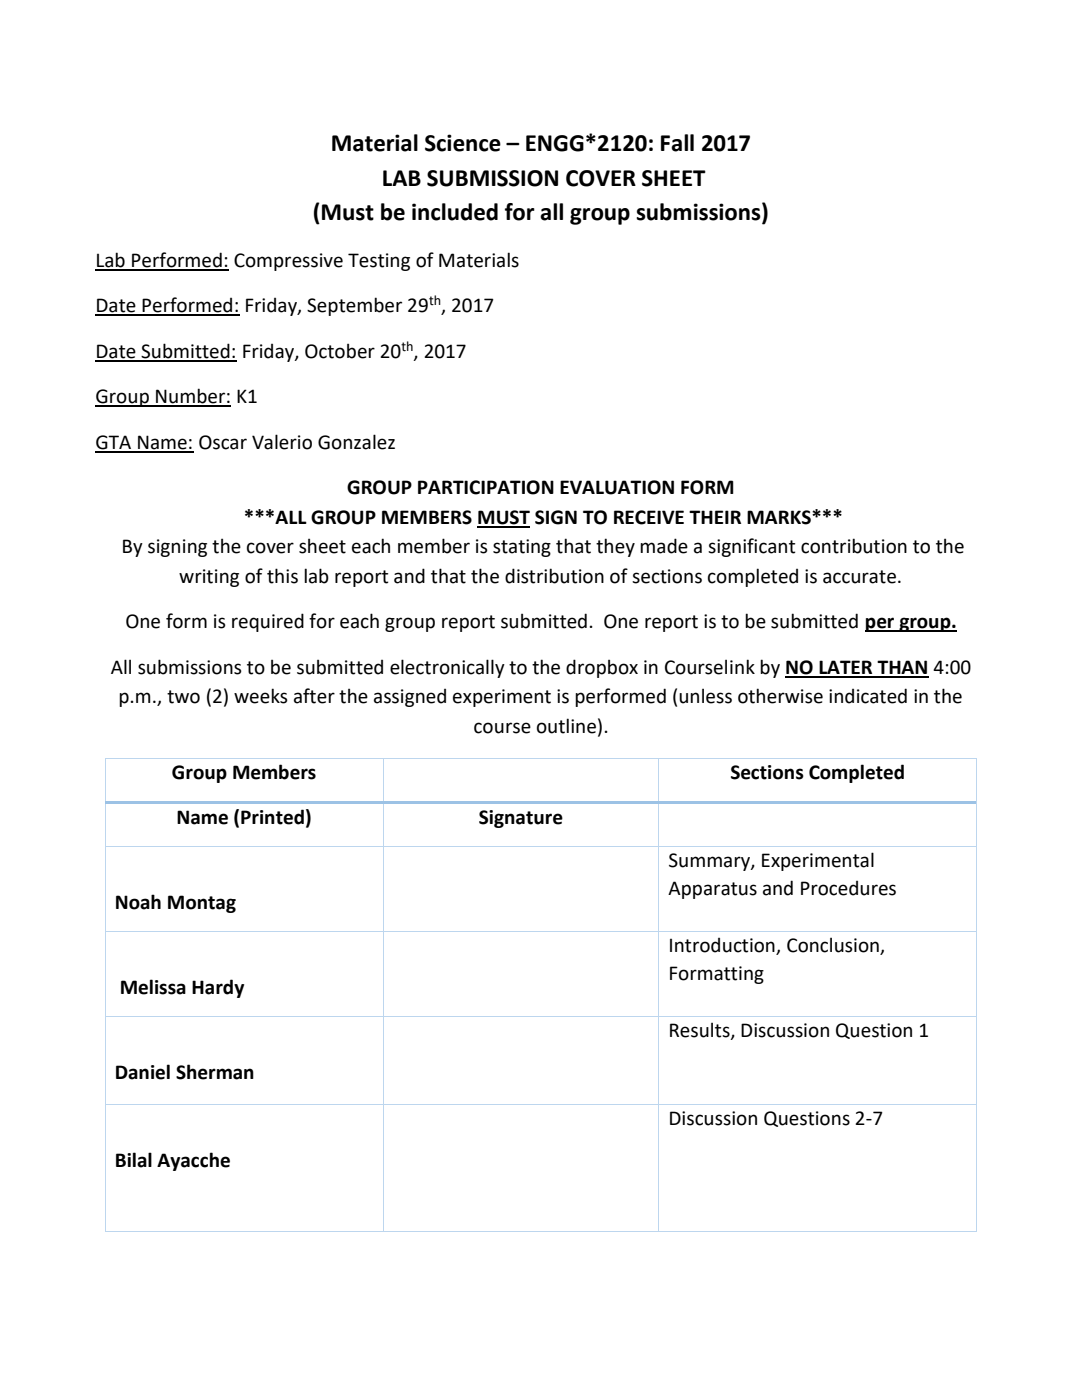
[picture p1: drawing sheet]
<svg xmlns="http://www.w3.org/2000/svg" width="216mm" height="279mm" viewBox="0 0 216 279" stroke-linecap="round" stroke-linejoin="round" font-family="sans-serif">
<defs><g id="words">
<g font-size="5">
<text x="66" y="30.1">Material Science – ENGG*2120: Fall 2017</text>
<text x="76.2" y="37">LAB SUBMISSION COVER SHEET</text>
<text x="62.4" y="43.9">(Must be included for all group submissions)</text>
</g>
<g font-size="4.2">
<text x="19" y="53.3">Lab Performed: Compressive Testing of Materials</text>
<text x="19" y="62.3">Date Performed: Friday, September 29 , 2017</text>
<text x="19" y="71.4">Date Submitted: Friday, October 20 , 2017</text>
<text x="19" y="80.5">Group Number: K1</text>
<text x="19" y="89.6">GTA Name: Oscar Valerio Gonzalez</text>
<text x="69.3" y="98.7">GROUP PARTICIPATION EVALUATION FORM</text>
<text x="48.6" y="104.5">***ALL GROUP MEMBERS MUST SIGN TO RECEIVE THEIR MARKS***</text>
<text x="24.3" y="110.4">By signing the cover sheet each member is stating that they made a significant contribution to the</text>
<text x="35.8" y="116.3">writing of this lab report and that the distribution of sections completed is accurate.</text>
<text x="25" y="125.4">One form is required for each group report submitted. One report is to be submitted per group.</text>
<text x="22.1" y="134.5">All submissions to be submitted electronically to the dropbox in Courselink by NO LATER THAN 4:00</text>
<text x="23.6" y="140.4">p.m., two (2) weeks after the assigned experiment is performed (unless otherwise indicated in the</text>
<text x="94.5" y="146.3">course outline).</text>
<text x="34.3" y="155.6">Group Members</text>
<text x="145.7" y="155.6">Sections Completed</text>
<text x="35.2" y="164.5">Name (Printed)</text>
<text x="95.6" y="164.5">Signature</text>
<text x="133.4" y="173">Summary, Experimental</text>
<text x="133.4" y="178.6">Apparatus and Procedures</text>
<text x="22.9" y="181.5">Noah Montag</text>
<text x="133.4" y="190">Introduction, Conclusion,</text>
<text x="133.4" y="195.6">Formatting</text>
<text x="23.9" y="198.4">Melissa Hardy</text>
<text x="133.4" y="207">Results, Discussion Question 1</text>
<text x="22.9" y="215.4">Daniel Sherman</text>
<text x="133.4" y="224.5">Discussion Questions 2-7</text>
<text x="22.9" y="232.9">Bilal Ayacche</text>
</g>
<g font-size="2.8">
<text x="85.6" y="60.9">th</text>
<text x="80.1" y="70">th</text>
</g>
</g></defs>
<path d="M19 53.9h26.7M19 62.9h28.8M19 72h28.3M19 81.1h27.2M19 90.2h19.6M95.2 105.2h10.6M156.7 135.1h28.6M172.6 126h18.3" fill="none" stroke="#000" stroke-width=".3"/>
<g fill="#bdd6ee">
<path d="M20.9 151.4h.2v.1h-.2z" fill-rule="evenodd"/>
<path d="M20.9 151.4h.2v.1h-.2z" fill-rule="evenodd"/>
</g>
<path d="M21.1 151.5h55.3" fill="none" stroke="#bdd6ee" stroke-width=".2"/>
<path d="M76.4 151.4h.2v.1h-.2z" fill-rule="evenodd" fill="#bdd6ee"/>
<path d="M76.6 151.5h54.8" fill="none" stroke="#bdd6ee" stroke-width=".2"/>
<path d="M131.4 151.4h.2v.1h-.2z" fill-rule="evenodd" fill="#bdd6ee"/>
<path d="M131.6 151.5h63.2" fill="none" stroke="#bdd6ee" stroke-width=".2"/>
<g fill="#bdd6ee">
<path d="M194.9 151.4h.1v.1h-.1z" fill-rule="evenodd"/>
<path d="M194.9 151.4h.1v.1h-.1z" fill-rule="evenodd"/>
</g>
<path d="M21 151.5v8.4M76.5 151.5v8.4M131.5 151.5v8.4M194.9 151.5v8.4" fill="none" stroke="#bdd6ee" stroke-width=".2"/>
<path d="M20.9 159.9h.2v.6h-.2z" fill-rule="evenodd" fill="#bdd6ee"/>
<path d="M21.1 159.9h55.3v.5h-55.3z" fill-rule="evenodd" fill="#9cc2e5"/>
<path d="M76.4 160.4l.2 .1z" fill-rule="evenodd" fill="#bdd6ee"/>
<g fill="#9cc2e5">
<path d="M76.4 159.9h.5v.5h-.5z" fill-rule="evenodd"/>
<path d="M76.9 159.9h54.5v.5h-54.5z" fill-rule="evenodd"/>
</g>
<path d="M131.4 160.4l.2 .1z" fill-rule="evenodd" fill="#bdd6ee"/>
<g fill="#9cc2e5">
<path d="M131.4 159.9h.5v.5h-.5z" fill-rule="evenodd"/>
<path d="M131.9 159.9h62.9v.5h-62.9z" fill-rule="evenodd"/>
</g>
<path d="M194.9 159.9h.1v.6h-.1z" fill-rule="evenodd" fill="#bdd6ee"/>
<path d="M21 160.5v8.4M76.5 160.5v8.4M131.5 160.5v8.4M194.9 160.5v8.4" fill="none" stroke="#bdd6ee" stroke-width=".2"/>
<path d="M20.9 168.9h.2v.1h-.2z" fill-rule="evenodd" fill="#bdd6ee"/>
<path d="M21.1 168.9h55.3" fill="none" stroke="#bdd6ee" stroke-width=".2"/>
<path d="M76.4 168.9h.2v.1h-.2z" fill-rule="evenodd" fill="#bdd6ee"/>
<path d="M76.6 168.9h54.8" fill="none" stroke="#bdd6ee" stroke-width=".2"/>
<path d="M131.4 168.9h.2v.1h-.2z" fill-rule="evenodd" fill="#bdd6ee"/>
<path d="M131.6 168.9h63.2" fill="none" stroke="#bdd6ee" stroke-width=".2"/>
<path d="M194.9 168.9h.1v.1h-.1z" fill-rule="evenodd" fill="#bdd6ee"/>
<path d="M21 169v16.8M76.5 169v16.8M131.5 169v16.8M194.9 169v16.8" fill="none" stroke="#bdd6ee" stroke-width=".2"/>
<path d="M20.9 185.8h.2v.2h-.2z" fill-rule="evenodd" fill="#bdd6ee"/>
<path d="M21.1 185.9h55.3" fill="none" stroke="#bdd6ee" stroke-width=".2"/>
<path d="M76.4 185.8h.2v.2h-.2z" fill-rule="evenodd" fill="#bdd6ee"/>
<path d="M76.6 185.9h54.8" fill="none" stroke="#bdd6ee" stroke-width=".2"/>
<path d="M131.4 185.8h.2v.2h-.2z" fill-rule="evenodd" fill="#bdd6ee"/>
<path d="M131.6 185.9h63.2" fill="none" stroke="#bdd6ee" stroke-width=".2"/>
<path d="M194.9 185.8h.1v.2h-.1z" fill-rule="evenodd" fill="#bdd6ee"/>
<path d="M21 186v16.8M76.5 186v16.8M131.5 186v16.8M194.9 186v16.8" fill="none" stroke="#bdd6ee" stroke-width=".2"/>
<path d="M20.9 202.8h.2v.2h-.2z" fill-rule="evenodd" fill="#bdd6ee"/>
<path d="M21.1 202.9h55.3" fill="none" stroke="#bdd6ee" stroke-width=".2"/>
<path d="M76.4 202.8h.2v.2h-.2z" fill-rule="evenodd" fill="#bdd6ee"/>
<path d="M76.6 202.9h54.8" fill="none" stroke="#bdd6ee" stroke-width=".2"/>
<path d="M131.4 202.8h.2v.2h-.2z" fill-rule="evenodd" fill="#bdd6ee"/>
<path d="M131.6 202.9h63.2" fill="none" stroke="#bdd6ee" stroke-width=".2"/>
<path d="M194.9 202.8h.1v.2h-.1z" fill-rule="evenodd" fill="#bdd6ee"/>
<path d="M21 203v17.3M76.5 203v17.3M131.5 203v17.3M194.9 203v17.3" fill="none" stroke="#bdd6ee" stroke-width=".2"/>
<path d="M20.9 220.3h.2v.2h-.2z" fill-rule="evenodd" fill="#bdd6ee"/>
<path d="M21.1 220.4h55.3" fill="none" stroke="#bdd6ee" stroke-width=".2"/>
<path d="M76.4 220.3h.2v.2h-.2z" fill-rule="evenodd" fill="#bdd6ee"/>
<path d="M76.6 220.4h54.8" fill="none" stroke="#bdd6ee" stroke-width=".2"/>
<path d="M131.4 220.3h.2v.2h-.2z" fill-rule="evenodd" fill="#bdd6ee"/>
<path d="M131.6 220.4h63.2" fill="none" stroke="#bdd6ee" stroke-width=".2"/>
<path d="M194.9 220.3h.1v.2h-.1z" fill-rule="evenodd" fill="#bdd6ee"/>
<path d="M21 220.5v25.2" fill="none" stroke="#bdd6ee" stroke-width=".2"/>
<g fill="#bdd6ee">
<path d="M20.9 245.7h.2v.2h-.2z" fill-rule="evenodd"/>
<path d="M20.9 245.7h.2v.2h-.2z" fill-rule="evenodd"/>
</g>
<path d="M76.5 220.5v25.2M21.1 245.8h55.3" fill="none" stroke="#bdd6ee" stroke-width=".2"/>
<path d="M76.4 245.7h.2v.2h-.2z" fill-rule="evenodd" fill="#bdd6ee"/>
<path d="M131.5 220.5v25.2M76.6 245.8h54.8" fill="none" stroke="#bdd6ee" stroke-width=".2"/>
<path d="M131.4 245.7h.2v.2h-.2z" fill-rule="evenodd" fill="#bdd6ee"/>
<path d="M194.9 220.5v25.2M131.6 245.8h63.2" fill="none" stroke="#bdd6ee" stroke-width=".2"/>
<g fill="#bdd6ee">
<path d="M194.9 245.7h.1v.2h-.1z" fill-rule="evenodd"/>
<path d="M194.9 245.7h.1v.2h-.1z" fill-rule="evenodd"/>
</g>
<use href="#words"/>
</svg>
